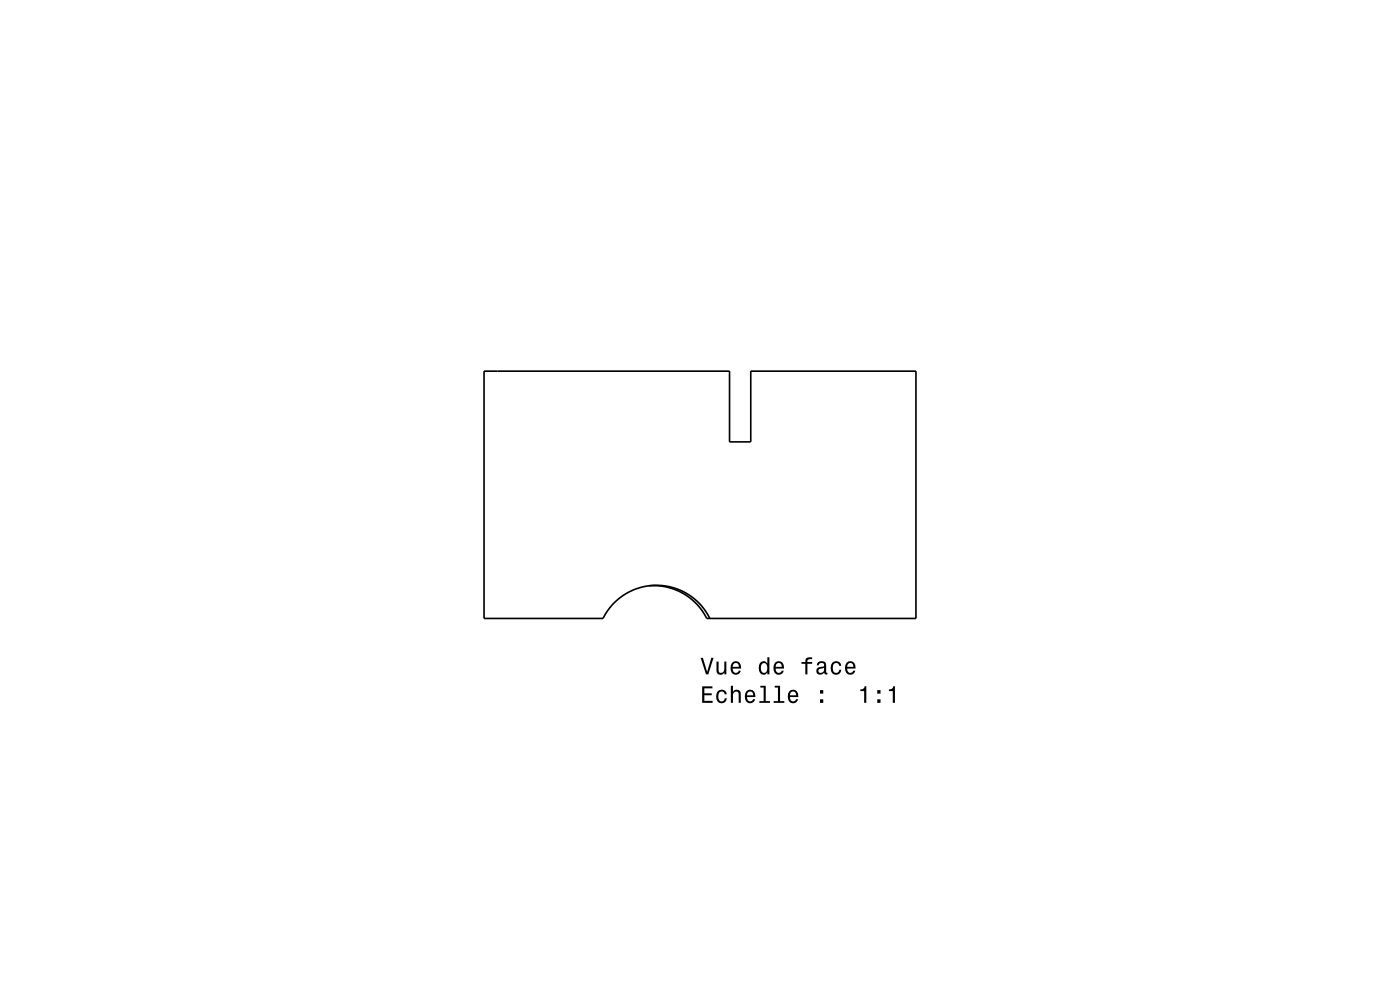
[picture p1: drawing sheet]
<svg xmlns="http://www.w3.org/2000/svg" width="297mm" height="210mm" viewBox="0 0 297 210" stroke-linecap="round" stroke-linejoin="round" font-family="sans-serif">
<path d="M137.7 124.3h2.5l2.4 .6a12.5 12.5 0 0 1 7.3 6.3h44.4v-52.5h-35v15h-4.5v-15h-52.1v52.5h25.2l.2-.3a12.6 12.6 0 0 1 22.5 .3" fill="none" stroke="#000" stroke-width=".35"/>
<g fill="#000">
<path d="M148.6 139.5l1.2 3.5h.5l1.1-3.5h-.5l-.9 3-.9-3zM152 140.3v1.8a.89 .89 0 0 0 .6 1 .89 .89 0 0 0 1.1-.5v.4h.4v-2.7h-.4v1.6a.65 .65 0 0 1-.4 .8 .65 .65 0 0 1-.8-.3l-.1-2.1zM155.3 140.6a1.54 1.54 0 0 0 .8 2.5 1.07 1.07 0 0 0 1.1-.8h-.5l-.2 .3-.4 .1a.76 .76 0 0 1-.7-.9h1.8a1.16 1.16 0 0 0-.5-1.3 1.16 1.16 0 0 0-1.4 .1zM155.6 140.8a.66 .66 0 0 1 .8-.1 .66 .66 0 0 1 .3 .7h-1.3zM161.2 140.6a1.58 1.58 0 0 0 .8 2.5l.5-.1 .3-.4v.4h.4v-3.6h-.4v1.4a.89 .89 0 0 0-1.6-.2zM161.6 140.9a.62 .62 0 0 1 .7-.2 .62 .62 0 0 1 .4 .5 1.12 1.12 0 0 1-.6 1.5 1.19 1.19 0 0 1-.5-1.8zM164.4 140.6a1.54 1.54 0 0 0 .8 2.5 1.06 1.06 0 0 0 1.1-.8h-.5l-.2 .3-.4 .1a.76 .76 0 0 1-.7-.9h1.8a1.16 1.16 0 0 0-.5-1.3 1.16 1.16 0 0 0-1.4 .1zM164.7 140.8a.66 .66 0 0 1 .8-.1 .66 .66 0 0 1 .4 .7h-1.4zM170 140.4v.4h.8v2.2h.5v-2.2h1v-.4h-1v-.3l.3-.3h.7v-.4a1.04 1.04 0 0 0-1.5 .8v.2zM173.5 140.5l-.2 .6h.4a.55 .55 0 0 1 .7-.5 .55 .55 0 0 1 .3 .8h-.2a1 1 0 0 0-1 .2 1 1 0 0 0-.3 1.1 .93 .93 0 0 0 1.7 0l.1 .3 .5 .1v-.4h-.2v-1.6a1.02 1.02 0 0 0-.7-.9 1.02 1.02 0 0 0-1.1 .3zM173.7 142l1.1-.3a.77 .77 0 0 1-.2 .8 .77 .77 0 0 1-.9 .1l-.1-.3zM176.5 140.6a1.53 1.53 0 0 0 .9 2.5 1.06 1.06 0 0 0 1.1-1h-.5a.67 .67 0 0 1-.6 .6 .67 .67 0 0 1-.7-.6 1.12 1.12 0 0 1 .7-1.5 .59 .59 0 0 1 .6 .6h.5a1.09 1.09 0 0 0-.8-.9 1.09 1.09 0 0 0-1.2 .3zM179.6 140.6a1.54 1.54 0 0 0 .8 2.5 1.06 1.06 0 0 0 1.1-.8h-.5l-.2 .3-.4 .1a.76 .76 0 0 1-.7-.9h1.8a1.16 1.16 0 0 0-.5-1.3 1.16 1.16 0 0 0-1.4 .1zM179.9 140.8a.66 .66 0 0 1 .8-.1 .66 .66 0 0 1 .3 .7h-1.3z" fill-rule="evenodd"/>
<path d="M149 145.6v3.5h2.2v-.4h-1.8v-1.2h1.6v-.4h-1.6v-1.1h1.7v-.4zM152.2 146.7a1.53 1.53 0 0 0 .9 2.5 1.06 1.06 0 0 0 1.1-1.1h-.4a.67 .67 0 0 1-.7 .7 .67 .67 0 0 1-.7-.6 1.12 1.12 0 0 1 .7-1.5 .59 .59 0 0 1 .6 .6h.5a1.09 1.09 0 0 0-.8-1 1.09 1.09 0 0 0-1.2 .4zM155 145.5v3.6h.5v-1.6a.63 .63 0 0 1 .4-.7 .63 .63 0 0 1 .8 .3v2h.4v-1.8a.88 .88 0 0 0-.6-1 .88 .88 0 0 0-1 .5v-1.3zM158.3 146.7a1.55 1.55 0 0 0 .8 2.5 1.07 1.07 0 0 0 1.1-.9h-.4l-.3 .4-.3 .1a.76 .76 0 0 1-.7-.9h1.7a1.17 1.17 0 0 0-.4-1.4 1.17 1.17 0 0 0-1.5 .2zM158.7 146.9a.66 .66 0 0 1 .8-.1 .66 .66 0 0 1 .3 .7h-1.3zM161.3 145.5v.3h.7v2.9h-.9v.4h2.3v-.4h-1v-3.2zM164.3 145.5v.3h.7v2.9h-.9v.4h2.3v-.4h-.9v-3.2zM167.4 146.7a1.55 1.55 0 0 0 .8 2.5 1.07 1.07 0 0 0 1.1-.9h-.4l-.3 .4-.3 .1a.76 .76 0 0 1-.7-.9h1.8a1.17 1.17 0 0 0-.5-1.4 1.17 1.17 0 0 0-1.5 .2zM167.8 146.9a.66 .66 0 0 1 .8-.1 .66 .66 0 0 1 .3 .7h-1.3zM174 148.3v.8h.7v-.8zM174 146.4v.7h.7v-.7z" fill-rule="evenodd"/>
<path d="M182.5 146.2v.4h.8v2.5h.5v-3.5h-.4a.78 .78 0 0 1-.9 .6zM186.1 148.3v.8h.7v-.8zM186.1 146.4v.7h.7v-.7zM188.6 146.2v.4h.8v2.5h.5v-3.5h-.4a.77 .77 0 0 1-.9 .6z" fill-rule="evenodd"/>
</g>
</svg>
